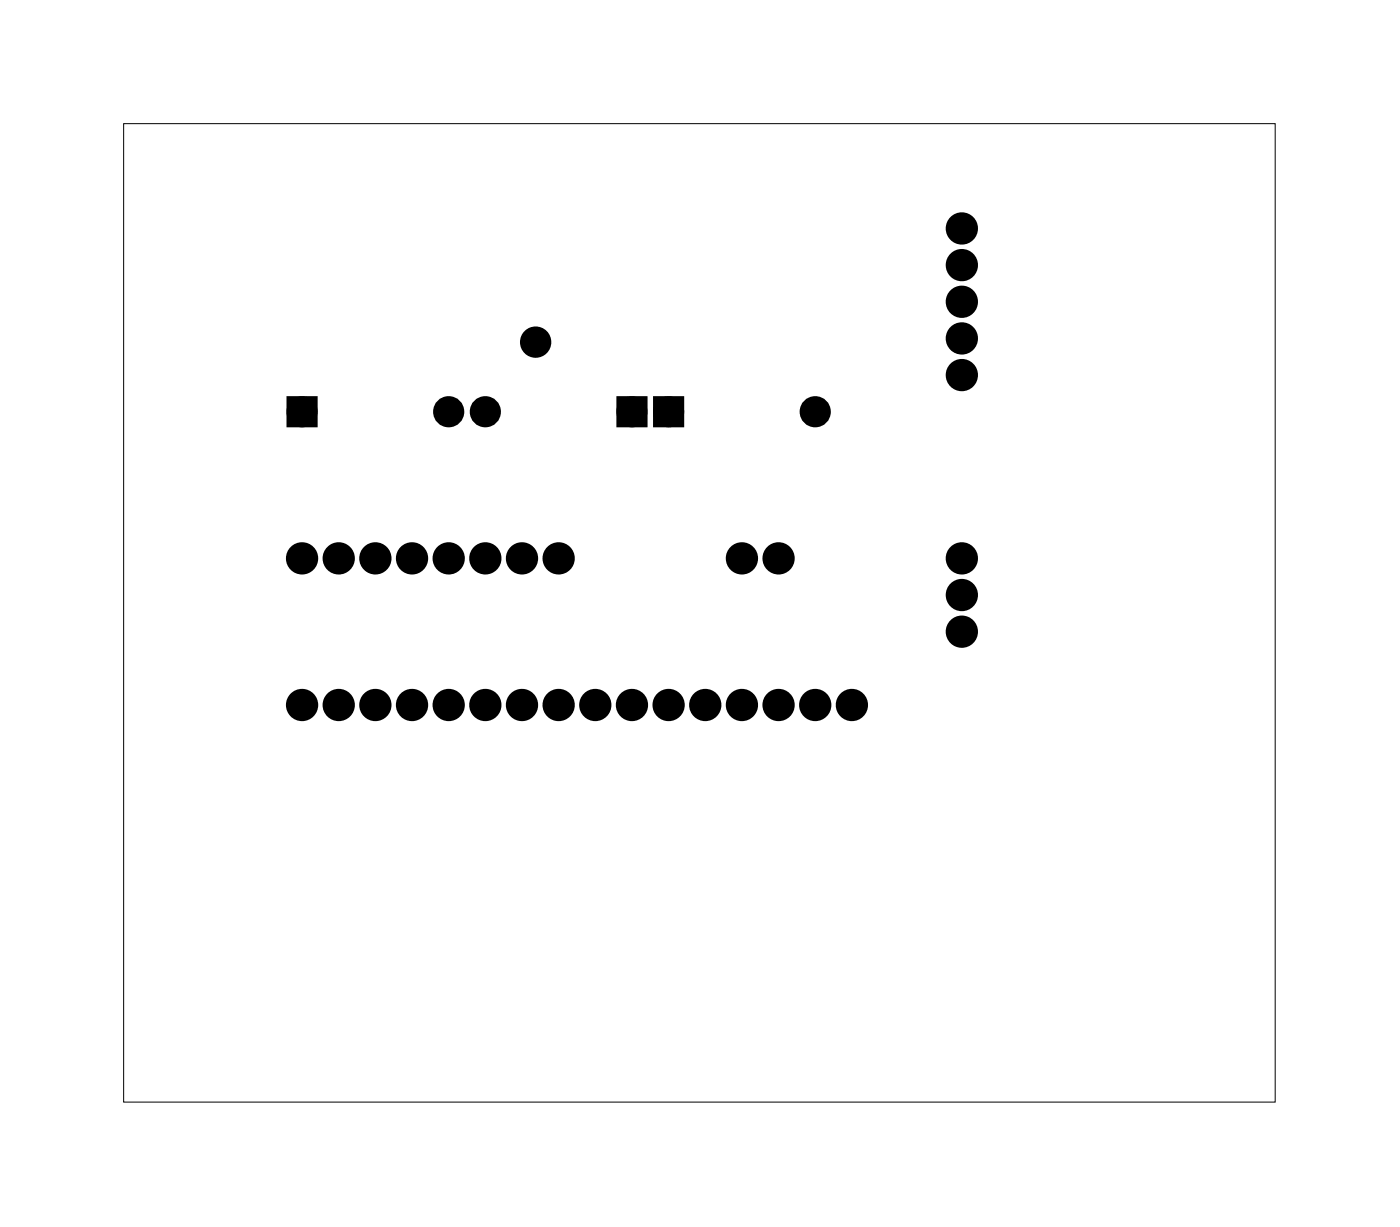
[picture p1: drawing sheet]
<svg xmlns="http://www.w3.org/2000/svg" width="97mm" height="85mm" viewBox="0 0 97 85" stroke-linecap="round" stroke-linejoin="round" font-family="sans-serif">
<path d="M8.6 8.6h79.8v67.8h-79.8z" fill="none" stroke="#000" stroke-width=".07"/>
<path d="M20.2 27.8h1.4v1.4h-1.4zM43.1 27.8h1.4v1.4h-1.4zM45.6 27.8h1.4v1.4h-1.4z" fill="#000"/>
<g fill="none" stroke="#000" stroke-width=".76" stroke-linecap="butt">
<path d="M20.2 27.8h1.4v1.4h-1.4zM43.1 27.8h1.4v1.4h-1.4zM45.6 27.8h1.4v1.4h-1.4z"/>
<circle cx="66.7" cy="18.4" r=".74"/>
<circle cx="66.7" cy="15.8" r=".74"/>
<circle cx="20.9" cy="38.7" r=".74"/>
<circle cx="20.9" cy="28.5" r=".7"/>
<circle cx="23.5" cy="38.7" r=".74"/>
<circle cx="26" cy="38.7" r=".74"/>
<circle cx="28.6" cy="38.7" r=".74"/>
<circle cx="31.1" cy="38.7" r=".74"/>
<circle cx="31.1" cy="28.5" r=".7"/>
<circle cx="33.6" cy="38.7" r=".74"/>
<circle cx="33.6" cy="28.5" r=".7"/>
<circle cx="36.2" cy="38.7" r=".74"/>
<circle cx="37.1" cy="23.7" r=".7"/>
<circle cx="38.7" cy="38.7" r=".74"/>
<circle cx="43.8" cy="28.5" r=".7"/>
<circle cx="46.3" cy="28.5" r=".7"/>
<circle cx="51.4" cy="38.7" r=".74"/>
<circle cx="54" cy="38.7" r=".74"/>
<circle cx="56.5" cy="28.5" r=".7"/>
<circle cx="66.7" cy="38.7" r=".74"/>
<circle cx="66.7" cy="23.5" r=".74"/>
<circle cx="66.7" cy="20.9" r=".74"/>
<circle cx="66.7" cy="26" r=".74"/>
<circle cx="20.9" cy="48.9" r=".74"/>
<circle cx="23.5" cy="48.9" r=".74"/>
<circle cx="26" cy="48.9" r=".74"/>
<circle cx="28.6" cy="48.9" r=".74"/>
<circle cx="31.1" cy="48.9" r=".74"/>
<circle cx="33.6" cy="48.9" r=".74"/>
<circle cx="36.2" cy="48.9" r=".74"/>
<circle cx="38.7" cy="48.9" r=".74"/>
<circle cx="41.3" cy="48.9" r=".74"/>
<circle cx="43.8" cy="48.9" r=".74"/>
<circle cx="46.3" cy="48.9" r=".74"/>
<circle cx="48.9" cy="48.9" r=".74"/>
<circle cx="51.4" cy="48.9" r=".74"/>
<circle cx="54" cy="48.9" r=".74"/>
<circle cx="56.5" cy="48.9" r=".74"/>
<circle cx="59" cy="48.9" r=".74"/>
<circle cx="66.7" cy="41.2" r=".74"/>
<circle cx="66.7" cy="43.8" r=".74"/>
</g>
<g fill="#000">
<circle cx="66.7" cy="18.4" r=".74"/>
<circle cx="66.7" cy="15.8" r=".74"/>
<circle cx="20.9" cy="38.7" r=".74"/>
<circle cx="20.9" cy="28.5" r=".7"/>
<circle cx="23.5" cy="38.7" r=".74"/>
<circle cx="26" cy="38.7" r=".74"/>
<circle cx="28.6" cy="38.7" r=".74"/>
<circle cx="31.1" cy="38.7" r=".74"/>
<circle cx="31.1" cy="28.5" r=".7"/>
<circle cx="33.6" cy="38.7" r=".74"/>
<circle cx="33.6" cy="28.5" r=".7"/>
<circle cx="36.2" cy="38.7" r=".74"/>
<circle cx="37.1" cy="23.7" r=".7"/>
<circle cx="38.7" cy="38.7" r=".74"/>
<circle cx="43.8" cy="28.5" r=".7"/>
<circle cx="46.3" cy="28.5" r=".7"/>
<circle cx="51.4" cy="38.7" r=".74"/>
<circle cx="54" cy="38.7" r=".74"/>
<circle cx="56.5" cy="28.5" r=".7"/>
<circle cx="66.7" cy="38.7" r=".74"/>
<circle cx="66.7" cy="26" r=".74"/>
<circle cx="66.7" cy="23.5" r=".74"/>
<circle cx="66.7" cy="20.9" r=".74"/>
<circle cx="20.9" cy="48.9" r=".74"/>
<circle cx="23.5" cy="48.9" r=".74"/>
<circle cx="26" cy="48.9" r=".74"/>
<circle cx="28.6" cy="48.9" r=".74"/>
<circle cx="31.1" cy="48.9" r=".74"/>
<circle cx="33.6" cy="48.9" r=".74"/>
<circle cx="36.2" cy="48.9" r=".74"/>
<circle cx="38.7" cy="48.9" r=".74"/>
<circle cx="41.3" cy="48.9" r=".74"/>
<circle cx="43.8" cy="48.9" r=".74"/>
<circle cx="46.3" cy="48.9" r=".74"/>
<circle cx="48.9" cy="48.9" r=".74"/>
<circle cx="51.4" cy="48.9" r=".74"/>
<circle cx="54" cy="48.9" r=".74"/>
<circle cx="56.5" cy="48.9" r=".74"/>
<circle cx="59" cy="48.9" r=".74"/>
<circle cx="66.7" cy="43.8" r=".74"/>
<circle cx="66.7" cy="41.2" r=".74"/>
</g>
</svg>
